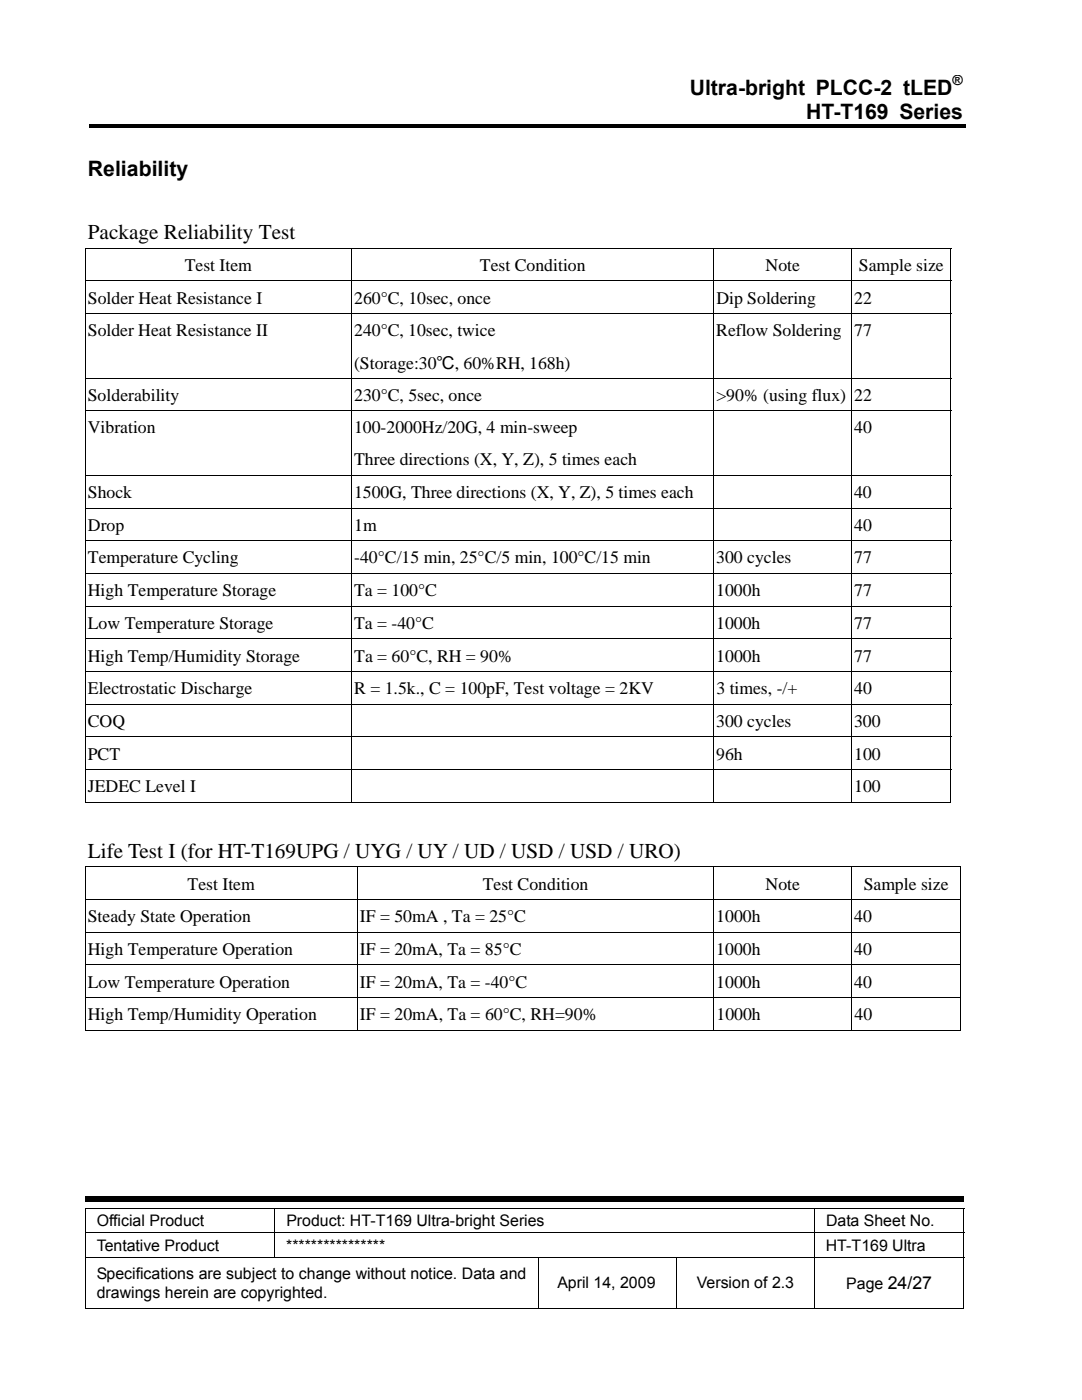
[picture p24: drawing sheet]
<svg xmlns="http://www.w3.org/2000/svg" width="216mm" height="279mm" viewBox="0 0 216 279" stroke-linecap="round" stroke-linejoin="round" font-family="sans-serif">
<defs><g id="words">
<g font-size="4.2">
<text x="137.6" y="18.9">Ultra-bright PLCC-2 tLED</text>
<text x="160.9" y="23.8">HT-T169 Series</text>
<text x="17.5" y="35.2">Reliability</text>
<text x="17.5" y="47.8">Package Reliability Test</text>
<text x="17.5" y="171.3">Life Test I (for HT-T169UPG / UYG / UY / UD / USD / USD / URO)</text>
</g>
<g font-size="3.5">
<text x="36.9" y="54.1">Test Item</text>
<text x="95.8" y="54.1">Test Condition</text>
<text x="152.8" y="54.1">Note</text>
<text x="171.4" y="54.1">Sample size</text>
<text x="17.5" y="60.6">Solder Heat Resistance I</text>
<text x="70.7" y="60.6">260°C, 10sec, once</text>
<text x="142.9" y="60.6">Dip Soldering</text>
<text x="170.4" y="60.6">22</text>
<text x="17.5" y="67.1">Solder Heat Resistance II</text>
<text x="70.7" y="67.1">240°C, 10sec, twice</text>
<text x="142.9" y="67.1">Reflow Soldering</text>
<text x="170.4" y="67.1">77</text>
<text x="70.7" y="73.6">(Storage:30℃, 60%RH, 168h)</text>
<text x="17.5" y="80">Solderability</text>
<text x="70.7" y="80">230°C, 5sec, once</text>
<text x="142.9" y="80">&gt;90% (using flux) 22</text>
<text x="17.5" y="86.5">Vibration</text>
<text x="70.7" y="86.5">100-2000Hz/20G, 4 min-sweep</text>
<text x="170.4" y="86.5">40</text>
<text x="70.7" y="92.9">Three directions (X, Y, Z), 5 times each</text>
<text x="17.5" y="99.4">Shock</text>
<text x="70.7" y="99.4">1500G, Three directions (X, Y, Z), 5 times each</text>
<text x="170.4" y="99.4">40</text>
<text x="17.5" y="105.9">Drop</text>
<text x="70.7" y="105.9">1m</text>
<text x="170.4" y="105.9">40</text>
<text x="17.5" y="112.4">Temperature Cycling</text>
<text x="70.7" y="112.4">-40°C/15 min, 25°C/5 min, 100°C/15 min</text>
<text x="142.9" y="112.4">300 cycles</text>
<text x="170.5" y="112.4">77</text>
<text x="17.5" y="119">High Temperature Storage</text>
<text x="70.7" y="119">Ta = 100°C</text>
<text x="142.9" y="119">1000h</text>
<text x="170.4" y="119">77</text>
<text x="17.5" y="125.5">Low Temperature Storage</text>
<text x="70.6" y="125.5">Ta = -40°C</text>
<text x="142.9" y="125.5">1000h</text>
<text x="170.4" y="125.5">77</text>
<text x="17.5" y="132">High Temp/Humidity Storage</text>
<text x="70.7" y="132">Ta = 60°C, RH = 90%</text>
<text x="142.9" y="132">1000h</text>
<text x="170.5" y="132">77</text>
<text x="17.5" y="138.6">Electrostatic Discharge</text>
<text x="70.7" y="138.6">R = 1.5k., C = 100pF, Test voltage = 2KV</text>
<text x="142.9" y="138.6">3 times, -/+</text>
<text x="170.5" y="138.6">40</text>
<text x="17.5" y="145.1">COQ</text>
<text x="142.9" y="145.1">300 cycles</text>
<text x="170.4" y="145.1">300</text>
<text x="17.5" y="151.6">PCT</text>
<text x="142.9" y="151.6">96h</text>
<text x="170.4" y="151.6">100</text>
<text x="17.5" y="158.1">JEDEC Level I</text>
<text x="170.4" y="158.1">100</text>
<text x="37.4" y="177.5">Test Item</text>
<text x="96.3" y="177.5">Test Condition</text>
<text x="152.8" y="177.5">Note</text>
<text x="172.3" y="177.5">Sample size</text>
<text x="17.5" y="184.1">Steady State Operation</text>
<text x="71.8" y="184.1">IF = 50mA , Ta = 25°C</text>
<text x="142.9" y="184.1">1000h</text>
<text x="170.5" y="184.1">40</text>
<text x="17.5" y="190.6">High Temperature Operation</text>
<text x="71.8" y="190.6">IF = 20mA, Ta = 85°C</text>
<text x="142.9" y="190.6">1000h</text>
<text x="170.5" y="190.6">40</text>
<text x="17.5" y="197.1">Low Temperature Operation</text>
<text x="71.8" y="197.1">IF = 20mA, Ta = -40°C</text>
<text x="142.9" y="197.1">1000h</text>
<text x="170.5" y="197.1">40</text>
<text x="17.5" y="203.6">High Temp/Humidity Operation</text>
<text x="71.8" y="203.6">IF = 20mA, Ta = 60°C, RH=90%</text>
<text x="143" y="203.6">1000h</text>
<text x="170.5" y="203.6">40</text>
</g>
<g font-size="3.2">
<text x="19.3" y="244.7">Official Product</text>
<text x="57.1" y="244.7">Product: HT-T169 Ultra-bright Series</text>
<text x="164.8" y="244.7">Data Sheet No.</text>
<text x="19.3" y="249.6">Tentative Product</text>
<text x="57.1" y="249.6">****************</text>
<text x="164.8" y="249.6">HT-T169 Ultra</text>
<text x="19.3" y="255.3">Specifications are subject to change without notice. Data and</text>
<text x="111.2" y="257.1">April 14, 2009</text>
<text x="139.1" y="257.1">Version of 2.3</text>
<text x="168.9" y="257.2">Page 24/27</text>
<text x="19.3" y="259">drawings herein are copyrighted.</text>
</g>
<text font-size="2.8" x="190.1" y="17">®</text>
</g></defs>
<path d="M17.8 24.7h85.2v.8h-85.2zM102.8 24.7h89.8v.8h-89.8zM17 49.4h.1v.2h-.1zM189.6 49.4h.2v.2h-.2zM17 172.9h.1v.2h-.1zM189.6 160h.2v.2h-.2zM191.5 172.9h.2v.2h-.2zM191.5 205.5h.2v.2h-.2zM17 238.7h175.3v1.1h-175.3zM17 241h.1v.2h-.1zM192.2 261h.2v.1h-.2z" fill="#000"/>
<g fill="none" stroke="#000" stroke-width=".2">
<path d="M17 49.5h172.8M17 56h172.8M17 49.6v6.4M17 56.1v6.4M70.2 49.6v6.4M70.2 56.1v6.4M142.4 49.6v6.4M142.4 56.1v6.4M169.9 49.6v6.4M169.9 56.1v6.4M189.7 49.6v6.4M189.7 56.1v6.4"/>
<path d="M17 62.6h172.8M17 75.5h172.8M17 62.7v12.7M17 75.5v6.4M70.2 62.7v12.7M70.2 75.5v6.4M142.4 62.7v12.7M142.4 75.5v6.4M169.9 62.7v12.7M169.9 75.5v6.4M189.7 62.7v12.7M189.7 75.5v6.4"/>
<path d="M17 82h172.8M17 94.8h172.8M17 82.1v12.7M17 94.9v6.4M70.2 82.1v12.7M70.2 94.9v6.4M142.4 82.1v12.7M142.4 94.9v6.4M169.9 82.1v12.7M169.9 94.9v6.4M189.7 82.1v12.7M189.7 94.9v6.4"/>
<path d="M17 101.4h172.8M17 107.9h172.8M17 114.4h172.8M17 101.5v6.3M17 108v6.3M17 114.5v6.4M70.2 101.5v6.3M70.2 108v6.3M70.2 114.5v6.4M142.4 101.5v6.3M142.4 108v6.3M142.4 114.5v6.4"/>
<path d="M169.9 101.5v6.3M169.9 108v6.3M169.9 114.5v6.4M189.7 101.5v6.3M189.7 108v6.3M189.7 114.5v6.4M17 121h172.8M17 127.5h172.8M17 134h172.8M17 121.1v6.3M17 127.6v6.3M17 134.1v6.4"/>
<path d="M70.2 121.1v6.3M70.2 127.6v6.3M70.2 134.1v6.4M142.4 121.1v6.3M142.4 127.6v6.3M142.4 134.1v6.4M169.9 121.1v6.3M169.9 127.6v6.3M169.9 134.1v6.4M189.7 121.1v6.3M189.7 127.6v6.3M189.7 134.1v6.4"/>
<path d="M17 140.5h172.8M17 147.1h172.8M17 153.6h172.8M17 140.6v6.4M17 147.2v6.3M17 153.7v6.5M70.2 140.6v6.4M70.2 147.2v6.3M70.2 153.7v6.5M142.4 140.6v6.4M142.4 147.2v6.3M142.4 153.7v6.5"/>
<path d="M169.9 140.6v6.4M169.9 147.2v6.3M169.9 153.7v6.5M189.7 140.6v6.4M189.7 147.2v6.3M189.7 153.7v6.5M17 160.1h53.1M17 173h174.7M17 179.5h174.7M17 173.1v6.3M17 179.6v6.4M70.3 160.1h72"/>
<path d="M71.3 173.1v6.3M71.3 179.6v6.4M142.4 173.1v6.3M142.4 179.6v6.4M142.5 160.1h27.3M169.9 173.1v6.3M169.9 179.6v6.4M170 160.1h19.6M191.6 173.1v6.3M191.6 179.6v6.4M17 186.1h174.7M17 192.6h174.7"/>
<path d="M17 199.1h174.7M17 186.1v6.4M17 192.7v6.3M17 199.2v6.5M71.3 186.1v6.4M71.3 192.7v6.3M71.3 199.2v6.5M142.4 186.1v6.4M142.4 192.7v6.3M142.4 199.2v6.5M169.9 186.1v6.4M169.9 192.7v6.3"/>
<path d="M169.9 199.2v6.5M191.6 186.1v6.4M191.6 192.7v6.3M191.6 199.2v6.5M17 205.6h54.2M71.4 205.6h70.9M142.5 205.6h27.3M170 205.6h21.5M17 241.1h175.4M17 246h175.4M17 251h175.4M17 241.2v4.7"/>
<path d="M17 246.1v4.8M17 251.1v10M54.9 241.2v4.7M54.9 246.1v4.8M107.5 251.1v10M135 251.1v10M162.5 241.2v4.7M162.5 246.1v4.8M162.5 251.1v10M192.3 241.2v4.7M192.3 246.1v4.8M192.3 251.1v10"/>
<path d="M17 261h90.5M107.6 261h27.3M135.1 261h27.3M162.6 261h29.6"/>
</g>
<use href="#words"/>
</svg>
